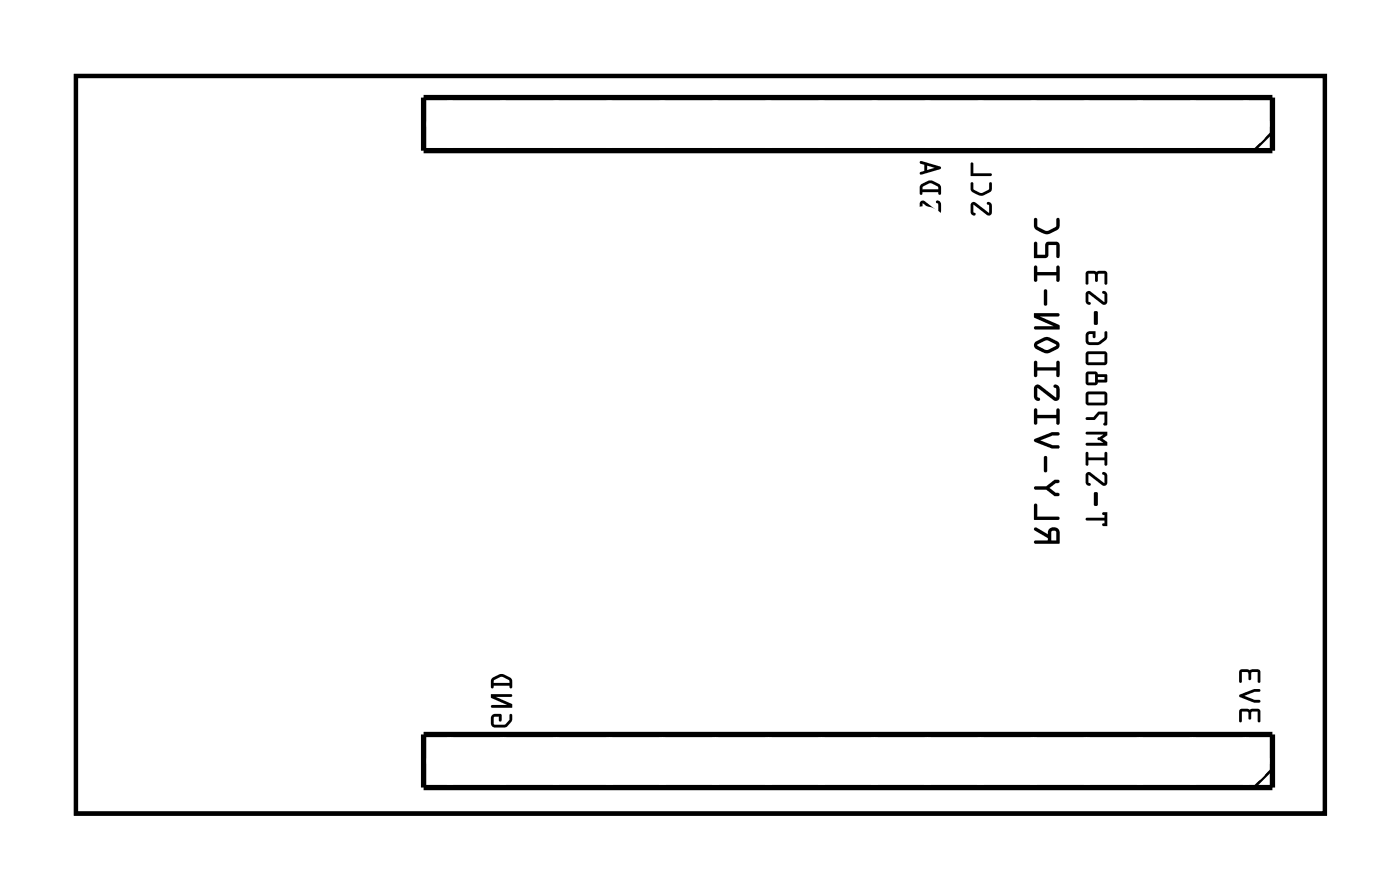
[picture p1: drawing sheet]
<svg xmlns="http://www.w3.org/2000/svg" width="67mm" height="43mm" viewBox="0 0 67 43" stroke-linecap="round" stroke-linejoin="round" font-family="sans-serif">
<path d="M3.6 3.6h59.8v35.3h-59.8z" fill="none" stroke="#000" stroke-width=".2"/>
<g fill="#000">
<path d="M3.6 3.6h59.8v35.3h-59.8zM3.6 3.6v35.3h59.8v-35.3z"/>
<path d="M44.1 9.6l-.1 .5 .1 .1h.2l-.1-.1v-.4l.7 .5h.1l.1-.4-.2-.2-.1 .1 .1 .1v.3l-.6-.5zM44.2 8.9l.4-.1 .3 .1v.2h-.7zM44.1 8.8l-.1 .5h.1l.1-.1h.7l.1 .1v-.4a.6 .6 0 0 0-.9-.1zM44.4 7.9l.4 .1-.4 .1zM44 7.7v.1l.3 .1v.3l-.3 .1 .1 .1 .9-.3v-.1z"/>
<path d="M44.1 9.6l-.1 .5 .1 .1h.2l-.1-.1v-.4l.6 .5h.2l.1-.4-.2-.2-.1 .1 .1 .1v.3l-.6-.5zM44.1 9.6h.2l.6 .5v-.3l-.1-.1 .1-.1 .2 .2-.1 .4h-.1l-.7-.5v.4l.1 .1h-.2l-.1-.1zM44.2 8.9l.4-.1 .3 .1v.2h-.7zM44.2 8.9v.2h.7v-.2l-.3-.1zM44.1 8.8l-.1 .5h.1l.1-.1h.7l.1 .1v-.4a.6 .6 0 0 0-.9-.1zM44.1 8.8l.4-.2 .2 .1 .3 .2v.4h-.1v-.1h-.7l-.1 .1zM44.4 7.9l.4 .1-.4 .1zM44.4 7.9v.2l.4-.1zM44 7.7v.1l.3 .1v.3l-.3 .1 .1 .1 .9-.3v-.1zM44 7.7l1 .3v.1l-.9 .3-.1-.1 .3-.1v-.3l-.3-.1z"/>
<path d="M46.5 9.7v.4l.1 .2 .1-.1-.1-.1v-.3l.7 .5 .2-.1v-.4l-.1-.1h-.2l.2 .1-.1 .4-.6-.5zM46.5 8.7v.3a.6 .6 0 0 0 .6 .3l.4-.2v-.4l-.1 .1-.1 .3-.3 .1-.4-.1v-.3zM46.5 7.8v.6h1l-.1-.1h-.8v-.5z"/>
<path d="M46.5 9.7v.4l.1 .2 .1-.1-.1-.1v-.3l.6 .5 .3-.1v-.4l-.1-.1h-.2l.2 .1-.1 .4-.6-.5zM46.5 9.7h.2l.6 .5 .1-.4-.2-.1h.2l.1 .1v.4l-.2 .1-.7-.5v.3l.1 .1-.1 .1-.1-.2zM46.5 8.7v.3a.6 .6 0 0 0 .6 .3l.4-.2v-.4l-.1 .1-.1 .3-.3 .1-.4-.1v-.3zM46.5 8.7l.1 .1v.3l.4 .1 .3-.1 .1-.3v-.1l.1 .4-.4 .2h-.2l-.4-.2zM46.5 7.8v.6h1l-.1-.1h-.8v-.5zM46.5 7.8h.1v.5h.8l.1 .1h-1z"/>
<path d="M23.6 34.2v.6h.5a.48 .48 0 0 0 .4-.6h-.1v.3l-.3 .2-.5-.1 .1-.3h.2v.2h.1v-.3zM23.6 34.2h.4v.3h-.1v-.2h-.2v.4h.5l.2-.3 .1-.2v.3l-.3 .3h-.6l-.1-.2zM23.5 33.2v.2l.8 .3h-.7l-.1 .2h1v-.2l-.8-.3 .8-.1v-.1zM23.5 33.2h1v.2h-.8l.8 .3v.2h-1l.1-.2h.7l-.8-.3zM23.6 32.6l.5-.2 .3 .1v.2h-.8zM23.6 32.6v.1h.8v-.2l-.3-.1zM23.6 32.4l-.1 .5h.1v-.1h.8l.1 .1v-.4a.6 .6 0 0 0-.9-.1zM23.6 32.4l.3-.1h.2l.4 .2v.4h-.1v-.1h-.8l-.1 .1z"/>
<path d="M23.6 34.2v.6h.5a.48 .48 0 0 0 .4-.6h-.1v.2l-.3 .3-.5-.1 .1-.3h.2v.2h.1v-.3zM23.5 33.2v.2l.8 .3h-.7l-.1 .2h1v-.2l-.8-.3h.8v-.2zM23.6 32.6l.5-.2 .3 .1v.2h-.8zM23.6 32.4l-.1 .5h.1v-.1h.8l.1 .1v-.4a.6 .6 0 0 0-.9-.1z"/>
<path d="M50.4 25.4h.2v.5h-.3zM49.5 25.3v.1l.7 .4v.1h-.6l-.1 .1h.1h1.1v-.5a.28 .28 0 0 0-.3-.3 .28 .28 0 0 0-.2 .4zM49.5 24.1v.8l1.2-.1v-.1h-1v-.6zM49.5 23.3l.1 .1h.5l.4 .3h.2v-.1l-.5-.2 .5-.3v-.1h-.2l-.4 .3zM50 21.8v.7l.1 .1v-.1v-.6zM49.5 21l.1 .1 .8 .4 .3-.1v-.1h-.3l-.6-.2 .6-.3h.3v-.1h-.3zM49.5 19.6l.1 .7h.1v-.3h.9v.3h.1v-.8l-.1 .1v.3h-.9v-.3zM49.6 18.5l-.1 .5 .1 .2 .2-.1-.1-.1v-.4l.8 .6 .2-.1v-.5l-.1-.2-.2 .1 .2 .1v.4l-.8-.6zM49.5 17.3l.1 .7h.1v-.3h.9v.3h.1v-.7h-.1v.3h-.9v-.3zM49.6 16.4l-.1 .1 .1 .2 .4 .2 .6-.2a.21 .21 0 0 0 0-.4l-.5-.2zM49.7 16.5l.4-.2 .5 .2-.5 .3zM49.5 15v.2l.9 .4h-.8l-.1 .1 .1 .1h1.1v-.2l-.9-.5h.9v-.1zM50 13.9v.7h.1v-.7zM49.5 12.7l.1 .8 .1-.1v-.2h.9v.2h.1v-.7l-.1 .1v.2h-.9v-.2zM49.5 11.6v.8l.6-.1 .1-.6h.4v.6h.1v-.6l-.1-.1h-.5l-.1 .6h-.3v-.6zM49.5 10.5v.3a.72 .72 0 0 0 .8 .4l.4-.3v-.4h-.1v.3l-.5 .3-.4-.3v-.3z"/>
<path d="M50.4 25.4h.2v.5h-.3zM50.4 25.4l-.1 .5h.3v-.5zM49.5 25.3v.1l.7 .4v.1h-.6l-.1 .1h.1h1.1v-.5a.3 .3 0 0 0-.5-.2v.3zM49.5 25.3l.7 .3a.29 .29 0 0 1 .2-.4 .29 .29 0 0 1 .3 .3v.5h-1.1h-.1l.1-.1h.6v-.1l-.7-.4zM49.5 24.1v.8l1.2-.1v-.1h-1v-.6zM49.5 24.1h.2v.6h1v.1l-1.2 .1zM49.5 23.3l.1 .1h.5l.4 .3h.2v-.1l-.5-.2 .5-.3v-.1h-.2l-.4 .3zM49.5 23.3h.6l.4-.3h.2v.1l-.5 .3 .3 .2h.2v.1h-.2l-.4-.3h-.5zM50 21.8v.7l.1 .1v-.1v-.6zM50 21.8l.1 .1v.6v.1l-.1-.1zM49.5 21l.1 .1 .8 .4 .3-.1v-.1h-.3l-.6-.2 .6-.3h.3v-.1h-.3zM49.5 21l.9-.3h.3v.1h-.3l-.6 .3 .6 .2h.3v.1l-.3 .1-.8-.3zM49.5 19.6l.1 .7h.1v-.3h.9v.3h.1v-.8l-.1 .1v.3h-.9v-.3zM49.5 19.6h.2v.3h.9v-.3l.1-.1v.8h-.1v-.3h-.9v.3h-.1zM49.6 18.5l-.1 .5 .1 .2 .2-.1-.1-.1v-.4l.7 .6h.2l.1-.1v-.5l-.1-.2-.2 .1 .2 .1v.4l-.8-.6zM49.6 18.5l.2-.1 .7 .6 .1-.4-.2-.1 .2-.1 .1 .2v.5l-.2 .1-.8-.6v.4l.1 .1-.2 .1-.1-.2zM49.5 17.3l.1 .7h.1v-.3h.9v.3h.1v-.7h-.1v.3h-.9v-.3zM49.5 17.3h.2v.3h.9v-.3h.1v.7h-.1v-.3h-.9v.3h-.1zM49.6 16.4l-.1 .1 .1 .2 .4 .2h.3l.4-.3v-.2l-.5-.3zM49.6 16.4l.6-.3 .5 .3v.2l-.4 .3h-.3l-.4-.2-.1-.2zM49.7 16.5l.4-.2 .5 .2-.5 .3zM49.7 16.5v.1l.4 .1 .5-.2-.5-.2zM49.5 15v.2l.9 .4h-.8l-.1 .1 .1 .1h1.1v-.2l-.9-.5h.9v-.1zM49.5 15h1.2v.1h-.9l.9 .5v.2h-1.1l-.1-.1 .1-.1h.8l-.9-.4zM50 13.9v.7h.1v-.7zM50 13.9h.1v.7h-.1zM49.5 12.7l.1 .8 .1-.1v-.2h.9v.2h.1v-.7l-.1 .1v.2h-.9v-.2zM49.5 12.7l.2 .1v.2h.9v-.2l.1-.1v.7h-.1v-.2h-.9v.2l-.1 .1zM49.5 11.6v.8l.6-.1 .1-.6h.4v.6h.1v-.6l-.1-.1h-.5l-.1 .6h-.3v-.6zM49.5 11.6h.2v.6h.3l.1-.6h.5l.1 .1v.6h-.1v-.6h-.4v.6l-.7 .1zM49.5 10.5v.4l.5 .3h.3l.4-.3v-.5l-.1 .1v.3l-.5 .3-.4-.3v-.3zM49.5 10.4l.2 .1v.3l.4 .3 .5-.3v-.3l.1-.1v.5l-.4 .3h-.3l-.5-.3z"/>
<path d="M52 24.8v.1h.9l-.1 .2 .2 .1v-.7l-.2 .1 .1 .2zM52.4 23.6v.5l.1 .1 .1-.6zM52 22.6v.5l.1 .1h.1l-.1-.1v-.4l.7 .5h.2v-.4l-.1-.2-.1 .1 .1 .1v.3l-.7-.5zM52 21.6v.7l.1-.1v-.2h.8v.2h.1v-.6l-.1 .1v.2h-.8v-.2zM52 20.7v.1h.8l-.3 .2 .3 .2h-.8v.1h1v-.1l-.2-.2 .2-.2v-.1zM52 20v.1h.4l.2-.3h.3l-.1 .5h.2v-.6h-.4l-.2 .3zM52 18.8v.5l.1 .1h.8l.1-.1v-.4l-.1-.2zM52.1 18.9h.8v.4h-.8zM52 17.8v.5l.1 .1h.3l.2-.1h.4v-.4h-.4l-.2-.1zM52.1 17.9h.3v.4h-.3zM52.6 18h.3v.2h-.3zM52 16.9v.4l.1 .2h.8l.1-.1v-.5l-.1-.1zM52.1 16.9h.8v.4h-.8zM52 15.9v.4l.1 .2a.65 .65 0 0 0 .9-.6h-.1v.2l-.3 .2-.4 .1-.1-.4h.2v.1l.1 .1v-.4zM52.4 14.9v.6h.1l.1-.5zM52 14v.4l.1 .2 .1-.1-.1-.1v-.3l.7 .5 .2-.1v-.4l-.1-.2-.1 .1 .1 .1v.4l-.7-.6zM52 13v.6h.1v-.5h.3l.1 .4 .1-.4h.3v.5h.1v-.5l-.1-.1z"/>
<path d="M52 24.8v.1h.9l-.1 .2 .2 .1v-.7l-.2 .1 .1 .2zM52 24.8h.9l-.1-.2 .2-.1v.7l-.2-.1 .1-.2h-.9zM52.4 23.6v.5l.1 .1 .1-.1v-.5zM52.4 23.6h.2v.5l-.1 .1-.1-.1zM52 22.6v.5l.1 .1h.1l-.1-.1v-.4l.7 .5h.2v-.4l-.1-.2-.1 .1h.1v.4l-.7-.5zM52 22.6h.2l.7 .5v-.3l-.1-.1 .1-.1 .1 .2v.4h-.2l-.7-.5v.4l.1 .1h-.1l-.1-.1zM52 21.6v.7l.1-.1v-.2h.8v.2h.1v-.6l-.1 .1v.2h-.8v-.2zM52 21.6l.1 .1v.2h.8v-.2l.1-.1v.6h-.1v-.2h-.8v.2l-.1 .1zM52 20.7v.1h.8l-.3 .2 .3 .2h-.8v.1h1v-.1l-.2-.2 .2-.2v-.1zM52 20.7h1v.1l-.2 .2 .2 .2v.1h-1v-.1h.8l-.3-.2 .3-.2h-.8zM52 20v.1h.4l.2-.3h.3l-.1 .5h.2v-.6h-.4l-.2 .3zM52 20h.4l.2-.3h.4v.6h-.2l.1-.5h-.3l-.2 .3h-.4zM52 18.8v.5l.1 .1h.8l.1-.1v-.4l-.1-.2zM52 18.8l.9-.1 .1 .2v.4l-.1 .1h-.8l-.1-.1zM52.1 18.9h.8v.4h-.8zM52.1 18.9v.4h.8v-.4zM52 17.8v.5l.1 .1h.3l.2-.1h.4v-.4h-.4l-.2-.1zM52 17.8h.4l.2 .1h.4v.4h-.4l-.2 .1h-.3l-.1-.1zM52.1 17.9h.3v.4h-.3zM52.1 17.9v.4h.3v-.4zM52.6 18h.3v.2h-.3zM52.6 18v.2h.3v-.2zM52 16.9v.4l.1 .2h.8l.1-.1v-.5l-.1-.1zM52 16.9l.9-.1 .1 .1v.5l-.1 .1h-.8l-.1-.2zM52.1 16.9h.8v.4h-.8zM52.1 16.9v.4h.8v-.4zM52 15.9v.5l.2 .1a.71 .71 0 0 0 .7-.2l.1-.2v-.2h-.1v.2l-.4 .3-.4-.1 .1-.3h.1v.2h.1v-.4zM52 15.9l.5-.1-.1 .4-.1-.1v-.1h-.2l.1 .4 .4-.1 .3-.2v-.3l.1 .4-.4 .3h-.5l-.1-.2zM52.4 14.9v.6h.1h.1v-.5zM52.4 14.9l.2 .1v.5l-.1 .1-.1-.1zM52 14v.4l.1 .2 .1-.1-.1-.1v-.3l.7 .5 .2-.1v-.4l-.1-.2-.1 .1 .1 .1v.4l-.7-.6zM52 14h.2l.7 .5v-.4l-.1-.1 .1-.1 .1 .2v.4l-.2 .1-.7-.5v.3l.1 .1-.1 .1-.1-.2zM52 13v.6h.1v-.5h.3l.1 .4 .1-.4h.3v.5h.1v-.5l-.1-.1zM52 13h.9l.1 .1v.5h-.1v-.5h-.3l-.1 .4-.1-.4h-.3v.5h-.1z"/>
<path d="M59.4 34v.6l.1-.1v-.5l.2 .1 .1 .3 .1-.3 .3-.1v.5h.1v-.5v-.1zM59.3 33.3l.1 .1 .6 .2h.3v-.1l-.7-.2 .7-.2v-.1h-.3zM59.4 32.1v.6l.1-.1v-.4h.2l.1 .3 .1-.3h.3v.4h.1v-.4v-.2z"/>
<path d="M59.4 34v.6l.1-.1v-.5l.3 .1v.3l.1-.3 .3-.1v.5h.1v-.5v-.1zM59.4 34l.9-.1v.1v.5h-.1v-.5l-.3 .1-.1 .3-.1-.3-.2-.1v.5l-.1 .1zM59.3 33.3l.1 .1 .6 .2h.3v-.1l-.7-.2 .7-.2v-.1h-.3zM59.3 33.3l.7-.3h.3v.1l-.7 .2 .7 .2v.1h-.3l-.6-.2zM59.4 32.1v.6l.1-.1v-.4h.3v.3l.1-.3h.3v.4h.1v-.4v-.2zM59.4 32.1l.9-.1v.2v.4h-.1v-.4h-.3l-.1 .3-.1-.3h-.2v.4l-.1 .1z"/>
</g>
<path d="M20.3 4.7h40.6v2.5h-40.6zM20.3 35.1h40.6v2.6h-40.6z" fill="none" stroke="#000" stroke-width=".25"/>
<path d="M60.9 6.3l-.9 .9M60.9 36.8l-.9 .9" fill="none" stroke="#000" stroke-width=".13"/>
<path d="M27 17.8h1.5v1.5h-1.5z" fill="#fff"/>
<path d="M27 17.8h1.5v1.5h-1.5z" fill="none" stroke="#fff" stroke-width=".76" stroke-linecap="butt"/>
<circle cx="27.8" cy="18.5" r=".79" fill="#fff"/>
<circle cx="27.8" cy="18.5" r=".79" fill="none" stroke="#fff" stroke-width=".76" stroke-linecap="butt"/>
<circle cx="27.8" cy="11" r=".79" fill="#fff"/>
<circle cx="27.8" cy="11" r=".79" fill="none" stroke="#fff" stroke-width=".76" stroke-linecap="butt"/>
<path d="M27 30.5h1.5v1.6h-1.5z" fill="#fff"/>
<path d="M27 30.5h1.5v1.6h-1.5z" fill="none" stroke="#fff" stroke-width=".76" stroke-linecap="butt"/>
<circle cx="27.7" cy="31.3" r=".79" fill="#fff"/>
<circle cx="27.7" cy="31.3" r=".79" fill="none" stroke="#fff" stroke-width=".76" stroke-linecap="butt"/>
<circle cx="27.7" cy="23.7" r=".79" fill="#fff"/>
<circle cx="27.7" cy="23.7" r=".79" fill="none" stroke="#fff" stroke-width=".76" stroke-linecap="butt"/>
<circle cx="31.7" cy="11" r=".6" fill="#fff"/>
<circle cx="31.7" cy="11" r=".6" fill="none" stroke="#fff" stroke-width=".65" stroke-linecap="butt"/>
<path d="M31.1 10.4h1.2v1.2h-1.2z" fill="#fff"/>
<path d="M31.1 10.4h1.2v1.2h-1.2z" fill="none" stroke="#fff" stroke-width=".65" stroke-linecap="butt"/>
<circle cx="31.7" cy="8.5" r=".6" fill="#fff"/>
<circle cx="31.7" cy="8.5" r=".6" fill="none" stroke="#fff" stroke-width=".65" stroke-linecap="butt"/>
<circle cx="31.7" cy="23.7" r=".6" fill="#fff"/>
<circle cx="31.7" cy="23.7" r=".6" fill="none" stroke="#fff" stroke-width=".65" stroke-linecap="butt"/>
<path d="M31.1 23.1h1.2v1.2h-1.2z" fill="#fff"/>
<path d="M31.1 23.1h1.2v1.2h-1.2z" fill="none" stroke="#fff" stroke-width=".65" stroke-linecap="butt"/>
<circle cx="31.7" cy="21.2" r=".6" fill="#fff"/>
<circle cx="31.7" cy="21.2" r=".6" fill="none" stroke="#fff" stroke-width=".65" stroke-linecap="butt"/>
<circle cx="36" cy="8.5" r=".7" fill="#fff"/>
<circle cx="36" cy="8.5" r=".7" fill="none" stroke="#fff" stroke-width=".76" stroke-linecap="butt"/>
<circle cx="36" cy="11.1" r=".7" fill="#fff"/>
<circle cx="36" cy="11.1" r=".7" fill="none" stroke="#fff" stroke-width=".76" stroke-linecap="butt"/>
<circle cx="35.5" cy="21.1" r=".7" fill="#fff"/>
<circle cx="35.5" cy="21.1" r=".7" fill="none" stroke="#fff" stroke-width=".76" stroke-linecap="butt"/>
<circle cx="35.5" cy="23.7" r=".7" fill="#fff"/>
<circle cx="35.5" cy="23.7" r=".7" fill="none" stroke="#fff" stroke-width=".76" stroke-linecap="butt"/>
<circle cx="13.9" cy="12.1" r=".64" fill="#fff"/>
<circle cx="13.9" cy="12.1" r=".64" fill="none" stroke="#fff" stroke-width=".51"/>
<circle cx="16.5" cy="12.1" r=".64" fill="#fff"/>
<circle cx="16.5" cy="12.1" r=".64" fill="none" stroke="#fff" stroke-width=".51"/>
<circle cx="24.1" cy="12.1" r=".64" fill="#fff"/>
<circle cx="24.1" cy="12.1" r=".64" fill="none" stroke="#fff" stroke-width=".51"/>
<circle cx="24.1" cy="17.2" r=".64" fill="#fff"/>
<circle cx="24.1" cy="17.2" r=".64" fill="none" stroke="#fff" stroke-width=".51"/>
<circle cx="16.5" cy="17.2" r=".64" fill="#fff"/>
<circle cx="16.5" cy="17.2" r=".64" fill="none" stroke="#fff" stroke-width=".51"/>
<circle cx="13.9" cy="17.2" r=".64" fill="#fff"/>
<circle cx="13.9" cy="17.2" r=".64" fill="none" stroke="#fff" stroke-width=".51"/>
<circle cx="13.9" cy="24.8" r=".64" fill="#fff"/>
<circle cx="13.9" cy="24.8" r=".64" fill="none" stroke="#fff" stroke-width=".51"/>
<circle cx="16.5" cy="24.8" r=".64" fill="#fff"/>
<circle cx="16.5" cy="24.8" r=".64" fill="none" stroke="#fff" stroke-width=".51"/>
<circle cx="24.1" cy="24.8" r=".64" fill="#fff"/>
<circle cx="24.1" cy="24.8" r=".64" fill="none" stroke="#fff" stroke-width=".51"/>
<circle cx="24.1" cy="29.9" r=".64" fill="#fff"/>
<circle cx="24.1" cy="29.9" r=".64" fill="none" stroke="#fff" stroke-width=".51"/>
<circle cx="16.5" cy="29.9" r=".64" fill="#fff"/>
<circle cx="16.5" cy="29.9" r=".64" fill="none" stroke="#fff" stroke-width=".51"/>
<circle cx="13.9" cy="29.9" r=".64" fill="#fff"/>
<circle cx="13.9" cy="29.9" r=".64" fill="none" stroke="#fff" stroke-width=".51"/>
<circle cx="35.6" cy="27.6" r=".7" fill="#fff"/>
<circle cx="35.6" cy="27.6" r=".7" fill="none" stroke="#fff" stroke-width=".76" stroke-linecap="butt"/>
<circle cx="33.1" cy="27.6" r=".7" fill="#fff"/>
<circle cx="33.1" cy="27.6" r=".7" fill="none" stroke="#fff" stroke-width=".76" stroke-linecap="butt"/>
<circle cx="30.6" cy="27.6" r=".7" fill="#fff"/>
<circle cx="30.6" cy="27.6" r=".7" fill="none" stroke="#fff" stroke-width=".76" stroke-linecap="butt"/>
<circle cx="35.6" cy="14.9" r=".7" fill="#fff"/>
<circle cx="35.6" cy="14.9" r=".7" fill="none" stroke="#fff" stroke-width=".76" stroke-linecap="butt"/>
<circle cx="33.1" cy="14.9" r=".7" fill="#fff"/>
<circle cx="33.1" cy="14.9" r=".7" fill="none" stroke="#fff" stroke-width=".76" stroke-linecap="butt"/>
<circle cx="30.6" cy="14.9" r=".7" fill="#fff"/>
<circle cx="30.6" cy="14.9" r=".7" fill="none" stroke="#fff" stroke-width=".76" stroke-linecap="butt"/>
<path d="M8.1 29.9h1.5v1.6h-1.5z" fill="#fff"/>
<path d="M8.1 29.9h1.5v1.6h-1.5z" fill="none" stroke="#fff" stroke-width=".76" stroke-linecap="butt"/>
<circle cx="8.8" cy="30.7" r=".76" fill="#fff"/>
<circle cx="8.8" cy="30.7" r=".76" fill="none" stroke="#fff" stroke-width=".76" stroke-linecap="butt"/>
<circle cx="8.8" cy="27.2" r=".76" fill="#fff"/>
<circle cx="8.8" cy="27.2" r=".76" fill="none" stroke="#fff" stroke-width=".76" stroke-linecap="butt"/>
<circle cx="8.8" cy="23.7" r=".76" fill="#fff"/>
<circle cx="8.8" cy="23.7" r=".76" fill="none" stroke="#fff" stroke-width=".76" stroke-linecap="butt"/>
<path d="M8.1 17.2h1.5v1.5h-1.5z" fill="#fff"/>
<path d="M8.1 17.2h1.5v1.5h-1.5z" fill="none" stroke="#fff" stroke-width=".76" stroke-linecap="butt"/>
<circle cx="8.8" cy="18" r=".76" fill="#fff"/>
<circle cx="8.8" cy="18" r=".76" fill="none" stroke="#fff" stroke-width=".76" stroke-linecap="butt"/>
<circle cx="8.8" cy="14.5" r=".76" fill="#fff"/>
<circle cx="8.8" cy="14.5" r=".76" fill="none" stroke="#fff" stroke-width=".76" stroke-linecap="butt"/>
<circle cx="8.8" cy="11" r=".76" fill="#fff"/>
<circle cx="8.8" cy="11" r=".76" fill="none" stroke="#fff" stroke-width=".76" stroke-linecap="butt"/>
<circle cx="59.7" cy="5.9" r=".74" fill="#fff"/>
<circle cx="59.7" cy="5.9" r=".74" fill="none" stroke="#fff" stroke-width=".76" stroke-linecap="butt"/>
<circle cx="57.1" cy="5.9" r=".74" fill="#fff"/>
<circle cx="57.1" cy="5.9" r=".74" fill="none" stroke="#fff" stroke-width=".76" stroke-linecap="butt"/>
<circle cx="54.6" cy="5.9" r=".74" fill="#fff"/>
<circle cx="54.6" cy="5.9" r=".74" fill="none" stroke="#fff" stroke-width=".76" stroke-linecap="butt"/>
<circle cx="52" cy="5.9" r=".74" fill="#fff"/>
<circle cx="52" cy="5.9" r=".74" fill="none" stroke="#fff" stroke-width=".76" stroke-linecap="butt"/>
<circle cx="49.5" cy="5.9" r=".74" fill="#fff"/>
<circle cx="49.5" cy="5.9" r=".74" fill="none" stroke="#fff" stroke-width=".76" stroke-linecap="butt"/>
<circle cx="47" cy="5.9" r=".74" fill="#fff"/>
<circle cx="47" cy="5.9" r=".74" fill="none" stroke="#fff" stroke-width=".76" stroke-linecap="butt"/>
<circle cx="44.4" cy="5.9" r=".74" fill="#fff"/>
<circle cx="44.4" cy="5.9" r=".74" fill="none" stroke="#fff" stroke-width=".76" stroke-linecap="butt"/>
<circle cx="41.9" cy="5.9" r=".74" fill="#fff"/>
<circle cx="41.9" cy="5.9" r=".74" fill="none" stroke="#fff" stroke-width=".76" stroke-linecap="butt"/>
<circle cx="39.3" cy="5.9" r=".74" fill="#fff"/>
<circle cx="39.3" cy="5.9" r=".74" fill="none" stroke="#fff" stroke-width=".76" stroke-linecap="butt"/>
<circle cx="36.8" cy="5.9" r=".74" fill="#fff"/>
<circle cx="36.8" cy="5.9" r=".74" fill="none" stroke="#fff" stroke-width=".76" stroke-linecap="butt"/>
<circle cx="34.3" cy="5.9" r=".74" fill="#fff"/>
<circle cx="34.3" cy="5.9" r=".74" fill="none" stroke="#fff" stroke-width=".76" stroke-linecap="butt"/>
<circle cx="31.7" cy="5.9" r=".74" fill="#fff"/>
<circle cx="31.7" cy="5.9" r=".74" fill="none" stroke="#fff" stroke-width=".76" stroke-linecap="butt"/>
<circle cx="29.2" cy="5.9" r=".74" fill="#fff"/>
<circle cx="29.2" cy="5.9" r=".74" fill="none" stroke="#fff" stroke-width=".76" stroke-linecap="butt"/>
<circle cx="26.6" cy="5.9" r=".74" fill="#fff"/>
<circle cx="26.6" cy="5.9" r=".74" fill="none" stroke="#fff" stroke-width=".76" stroke-linecap="butt"/>
<circle cx="24.1" cy="5.9" r=".74" fill="#fff"/>
<circle cx="24.1" cy="5.9" r=".74" fill="none" stroke="#fff" stroke-width=".76" stroke-linecap="butt"/>
<circle cx="21.6" cy="5.9" r=".74" fill="#fff"/>
<circle cx="21.6" cy="5.9" r=".74" fill="none" stroke="#fff" stroke-width=".76" stroke-linecap="butt"/>
<circle cx="59.7" cy="5.9" r=".74" fill="#fff"/>
<circle cx="59.7" cy="5.9" r=".74" fill="none" stroke="#fff" stroke-width=".76" stroke-linecap="butt"/>
<circle cx="57.1" cy="5.9" r=".74" fill="#fff"/>
<circle cx="57.1" cy="5.9" r=".74" fill="none" stroke="#fff" stroke-width=".76" stroke-linecap="butt"/>
<circle cx="54.6" cy="5.9" r=".74" fill="#fff"/>
<circle cx="54.6" cy="5.9" r=".74" fill="none" stroke="#fff" stroke-width=".76" stroke-linecap="butt"/>
<circle cx="52" cy="5.9" r=".74" fill="#fff"/>
<circle cx="52" cy="5.9" r=".74" fill="none" stroke="#fff" stroke-width=".76" stroke-linecap="butt"/>
<circle cx="49.5" cy="5.9" r=".74" fill="#fff"/>
<circle cx="49.5" cy="5.9" r=".74" fill="none" stroke="#fff" stroke-width=".76" stroke-linecap="butt"/>
<circle cx="47" cy="5.9" r=".74" fill="#fff"/>
<circle cx="47" cy="5.9" r=".74" fill="none" stroke="#fff" stroke-width=".76" stroke-linecap="butt"/>
<circle cx="44.4" cy="5.9" r=".74" fill="#fff"/>
<circle cx="44.4" cy="5.9" r=".74" fill="none" stroke="#fff" stroke-width=".76" stroke-linecap="butt"/>
<circle cx="41.9" cy="5.9" r=".74" fill="#fff"/>
<circle cx="41.9" cy="5.9" r=".74" fill="none" stroke="#fff" stroke-width=".76" stroke-linecap="butt"/>
<circle cx="39.3" cy="5.9" r=".74" fill="#fff"/>
<circle cx="39.3" cy="5.9" r=".74" fill="none" stroke="#fff" stroke-width=".76" stroke-linecap="butt"/>
<circle cx="36.8" cy="5.9" r=".74" fill="#fff"/>
<circle cx="36.8" cy="5.9" r=".74" fill="none" stroke="#fff" stroke-width=".76" stroke-linecap="butt"/>
<circle cx="34.3" cy="5.9" r=".74" fill="#fff"/>
<circle cx="34.3" cy="5.9" r=".74" fill="none" stroke="#fff" stroke-width=".76" stroke-linecap="butt"/>
<circle cx="31.7" cy="5.9" r=".74" fill="#fff"/>
<circle cx="31.7" cy="5.9" r=".74" fill="none" stroke="#fff" stroke-width=".76" stroke-linecap="butt"/>
<circle cx="29.2" cy="5.9" r=".74" fill="#fff"/>
<circle cx="29.2" cy="5.9" r=".74" fill="none" stroke="#fff" stroke-width=".76" stroke-linecap="butt"/>
<circle cx="26.6" cy="5.9" r=".74" fill="#fff"/>
<circle cx="26.6" cy="5.9" r=".74" fill="none" stroke="#fff" stroke-width=".76" stroke-linecap="butt"/>
<circle cx="24.1" cy="5.9" r=".74" fill="#fff"/>
<circle cx="24.1" cy="5.9" r=".74" fill="none" stroke="#fff" stroke-width=".76" stroke-linecap="butt"/>
<circle cx="21.6" cy="5.9" r=".74" fill="#fff"/>
<circle cx="21.6" cy="5.9" r=".74" fill="none" stroke="#fff" stroke-width=".76" stroke-linecap="butt"/>
<circle cx="39.7" cy="15.9" r=".6" fill="#fff"/>
<circle cx="39.7" cy="15.9" r=".6" fill="none" stroke="#fff" stroke-width=".76" stroke-linecap="butt"/>
<circle cx="39.7" cy="17.9" r=".6" fill="#fff"/>
<circle cx="39.7" cy="17.9" r=".6" fill="none" stroke="#fff" stroke-width=".76" stroke-linecap="butt"/>
<circle cx="39.7" cy="19.9" r=".6" fill="#fff"/>
<circle cx="39.7" cy="19.9" r=".6" fill="none" stroke="#fff" stroke-width=".76" stroke-linecap="butt"/>
<circle cx="39.7" cy="21.9" r=".6" fill="#fff"/>
<circle cx="39.7" cy="21.9" r=".6" fill="none" stroke="#fff" stroke-width=".76" stroke-linecap="butt"/>
<circle cx="59.7" cy="36.4" r=".74" fill="#fff"/>
<circle cx="59.7" cy="36.4" r=".74" fill="none" stroke="#fff" stroke-width=".76" stroke-linecap="butt"/>
<circle cx="57.1" cy="36.4" r=".74" fill="#fff"/>
<circle cx="57.1" cy="36.4" r=".74" fill="none" stroke="#fff" stroke-width=".76" stroke-linecap="butt"/>
<circle cx="54.6" cy="36.4" r=".74" fill="#fff"/>
<circle cx="54.6" cy="36.4" r=".74" fill="none" stroke="#fff" stroke-width=".76" stroke-linecap="butt"/>
<circle cx="52" cy="36.4" r=".74" fill="#fff"/>
<circle cx="52" cy="36.4" r=".74" fill="none" stroke="#fff" stroke-width=".76" stroke-linecap="butt"/>
<circle cx="49.5" cy="36.4" r=".74" fill="#fff"/>
<circle cx="49.5" cy="36.4" r=".74" fill="none" stroke="#fff" stroke-width=".76" stroke-linecap="butt"/>
<circle cx="47" cy="36.4" r=".74" fill="#fff"/>
<circle cx="47" cy="36.4" r=".74" fill="none" stroke="#fff" stroke-width=".76" stroke-linecap="butt"/>
<circle cx="44.4" cy="36.4" r=".74" fill="#fff"/>
<circle cx="44.4" cy="36.4" r=".74" fill="none" stroke="#fff" stroke-width=".76" stroke-linecap="butt"/>
<circle cx="41.9" cy="36.4" r=".74" fill="#fff"/>
<circle cx="41.9" cy="36.4" r=".74" fill="none" stroke="#fff" stroke-width=".76" stroke-linecap="butt"/>
<circle cx="39.3" cy="36.4" r=".74" fill="#fff"/>
<circle cx="39.3" cy="36.4" r=".74" fill="none" stroke="#fff" stroke-width=".76" stroke-linecap="butt"/>
<circle cx="36.8" cy="36.4" r=".74" fill="#fff"/>
<circle cx="36.8" cy="36.4" r=".74" fill="none" stroke="#fff" stroke-width=".76" stroke-linecap="butt"/>
<circle cx="34.3" cy="36.4" r=".74" fill="#fff"/>
<circle cx="34.3" cy="36.4" r=".74" fill="none" stroke="#fff" stroke-width=".76" stroke-linecap="butt"/>
<circle cx="31.7" cy="36.4" r=".74" fill="#fff"/>
<circle cx="31.7" cy="36.4" r=".74" fill="none" stroke="#fff" stroke-width=".76" stroke-linecap="butt"/>
<circle cx="29.2" cy="36.4" r=".74" fill="#fff"/>
<circle cx="29.2" cy="36.4" r=".74" fill="none" stroke="#fff" stroke-width=".76" stroke-linecap="butt"/>
<circle cx="26.6" cy="36.4" r=".74" fill="#fff"/>
<circle cx="26.6" cy="36.4" r=".74" fill="none" stroke="#fff" stroke-width=".76" stroke-linecap="butt"/>
<circle cx="24.1" cy="36.4" r=".74" fill="#fff"/>
<circle cx="24.1" cy="36.4" r=".74" fill="none" stroke="#fff" stroke-width=".76" stroke-linecap="butt"/>
<circle cx="21.6" cy="36.4" r=".74" fill="#fff"/>
<circle cx="21.6" cy="36.4" r=".74" fill="none" stroke="#fff" stroke-width=".76" stroke-linecap="butt"/>
<circle cx="59.7" cy="36.4" r=".74" fill="#fff"/>
<circle cx="59.7" cy="36.4" r=".74" fill="none" stroke="#fff" stroke-width=".76" stroke-linecap="butt"/>
<circle cx="57.1" cy="36.4" r=".74" fill="#fff"/>
<circle cx="57.1" cy="36.4" r=".74" fill="none" stroke="#fff" stroke-width=".76" stroke-linecap="butt"/>
<circle cx="54.6" cy="36.4" r=".74" fill="#fff"/>
<circle cx="54.6" cy="36.4" r=".74" fill="none" stroke="#fff" stroke-width=".76" stroke-linecap="butt"/>
<circle cx="52" cy="36.4" r=".74" fill="#fff"/>
<circle cx="52" cy="36.4" r=".74" fill="none" stroke="#fff" stroke-width=".76" stroke-linecap="butt"/>
<circle cx="49.5" cy="36.4" r=".74" fill="#fff"/>
<circle cx="49.5" cy="36.4" r=".74" fill="none" stroke="#fff" stroke-width=".76" stroke-linecap="butt"/>
<circle cx="47" cy="36.4" r=".74" fill="#fff"/>
<circle cx="47" cy="36.4" r=".74" fill="none" stroke="#fff" stroke-width=".76" stroke-linecap="butt"/>
<circle cx="44.4" cy="36.4" r=".74" fill="#fff"/>
<circle cx="44.4" cy="36.4" r=".74" fill="none" stroke="#fff" stroke-width=".76" stroke-linecap="butt"/>
<circle cx="41.9" cy="36.4" r=".74" fill="#fff"/>
<circle cx="41.9" cy="36.4" r=".74" fill="none" stroke="#fff" stroke-width=".76" stroke-linecap="butt"/>
<circle cx="39.3" cy="36.4" r=".74" fill="#fff"/>
<circle cx="39.3" cy="36.4" r=".74" fill="none" stroke="#fff" stroke-width=".76" stroke-linecap="butt"/>
<circle cx="36.8" cy="36.4" r=".74" fill="#fff"/>
<circle cx="36.8" cy="36.4" r=".74" fill="none" stroke="#fff" stroke-width=".76" stroke-linecap="butt"/>
<circle cx="34.3" cy="36.4" r=".74" fill="#fff"/>
<circle cx="34.3" cy="36.4" r=".74" fill="none" stroke="#fff" stroke-width=".76" stroke-linecap="butt"/>
<circle cx="31.7" cy="36.4" r=".74" fill="#fff"/>
<circle cx="31.7" cy="36.4" r=".74" fill="none" stroke="#fff" stroke-width=".76" stroke-linecap="butt"/>
<circle cx="29.2" cy="36.4" r=".74" fill="#fff"/>
<circle cx="29.2" cy="36.4" r=".74" fill="none" stroke="#fff" stroke-width=".76" stroke-linecap="butt"/>
<circle cx="26.6" cy="36.4" r=".74" fill="#fff"/>
<circle cx="26.6" cy="36.4" r=".74" fill="none" stroke="#fff" stroke-width=".76" stroke-linecap="butt"/>
<circle cx="24.1" cy="36.4" r=".74" fill="#fff"/>
<circle cx="24.1" cy="36.4" r=".74" fill="none" stroke="#fff" stroke-width=".76" stroke-linecap="butt"/>
<circle cx="21.6" cy="36.4" r=".74" fill="#fff"/>
<circle cx="21.6" cy="36.4" r=".74" fill="none" stroke="#fff" stroke-width=".76" stroke-linecap="butt"/>
<circle cx="44.3" cy="11" r=".74" fill="#fff"/>
<circle cx="44.3" cy="11" r=".74" fill="none" stroke="#fff" stroke-width=".76" stroke-linecap="butt"/>
<circle cx="44.3" cy="13.5" r=".74" fill="#fff"/>
<circle cx="44.3" cy="13.5" r=".74" fill="none" stroke="#fff" stroke-width=".76" stroke-linecap="butt"/>
<circle cx="44.3" cy="16.1" r=".74" fill="#fff"/>
<circle cx="44.3" cy="16.1" r=".74" fill="none" stroke="#fff" stroke-width=".76" stroke-linecap="butt"/>
<circle cx="44.3" cy="18.6" r=".74" fill="#fff"/>
<circle cx="44.3" cy="18.6" r=".74" fill="none" stroke="#fff" stroke-width=".76" stroke-linecap="butt"/>
<circle cx="44.3" cy="21.1" r=".74" fill="#fff"/>
<circle cx="44.3" cy="21.1" r=".74" fill="none" stroke="#fff" stroke-width=".76" stroke-linecap="butt"/>
<circle cx="44.3" cy="23.7" r=".74" fill="#fff"/>
<circle cx="44.3" cy="23.7" r=".74" fill="none" stroke="#fff" stroke-width=".76" stroke-linecap="butt"/>
<circle cx="44.3" cy="26.2" r=".74" fill="#fff"/>
<circle cx="44.3" cy="26.2" r=".74" fill="none" stroke="#fff" stroke-width=".76" stroke-linecap="butt"/>
<circle cx="59.5" cy="11" r=".74" fill="#fff"/>
<circle cx="59.5" cy="11" r=".74" fill="none" stroke="#fff" stroke-width=".76" stroke-linecap="butt"/>
<circle cx="59.5" cy="13.5" r=".74" fill="#fff"/>
<circle cx="59.5" cy="13.5" r=".74" fill="none" stroke="#fff" stroke-width=".76" stroke-linecap="butt"/>
<circle cx="59.5" cy="16.1" r=".74" fill="#fff"/>
<circle cx="59.5" cy="16.1" r=".74" fill="none" stroke="#fff" stroke-width=".76" stroke-linecap="butt"/>
<circle cx="59.5" cy="18.6" r=".74" fill="#fff"/>
<circle cx="59.5" cy="18.6" r=".74" fill="none" stroke="#fff" stroke-width=".76" stroke-linecap="butt"/>
<circle cx="59.5" cy="21.1" r=".74" fill="#fff"/>
<circle cx="59.5" cy="21.1" r=".74" fill="none" stroke="#fff" stroke-width=".76" stroke-linecap="butt"/>
<circle cx="59.5" cy="23.7" r=".74" fill="#fff"/>
<circle cx="59.5" cy="23.7" r=".74" fill="none" stroke="#fff" stroke-width=".76" stroke-linecap="butt"/>
<circle cx="59.5" cy="26.2" r=".74" fill="#fff"/>
<circle cx="59.5" cy="26.2" r=".74" fill="none" stroke="#fff" stroke-width=".76" stroke-linecap="butt"/>
<circle cx="16.5" cy="25" r=".76" fill="#fff"/>
<circle cx="16.5" cy="25" r=".76" fill="none" stroke="#fff" stroke-width=".76" stroke-linecap="butt"/>
<circle cx="16.5" cy="30" r=".76" fill="#fff"/>
<circle cx="16.5" cy="30" r=".76" fill="none" stroke="#fff" stroke-width=".76" stroke-linecap="butt"/>
<circle cx="24.1" cy="25" r=".76" fill="#fff"/>
<circle cx="24.1" cy="25" r=".76" fill="none" stroke="#fff" stroke-width=".76" stroke-linecap="butt"/>
<circle cx="13.9" cy="30" r=".76" fill="#fff"/>
<circle cx="13.9" cy="30" r=".76" fill="none" stroke="#fff" stroke-width=".76" stroke-linecap="butt"/>
<circle cx="13.9" cy="25" r=".76" fill="#fff"/>
<circle cx="13.9" cy="25" r=".76" fill="none" stroke="#fff" stroke-width=".76" stroke-linecap="butt"/>
<circle cx="24.1" cy="30" r=".76" fill="#fff"/>
<circle cx="24.1" cy="30" r=".76" fill="none" stroke="#fff" stroke-width=".76" stroke-linecap="butt"/>
<circle cx="16.5" cy="12.3" r=".76" fill="#fff"/>
<circle cx="16.5" cy="12.3" r=".76" fill="none" stroke="#fff" stroke-width=".76" stroke-linecap="butt"/>
<circle cx="16.5" cy="17.3" r=".76" fill="#fff"/>
<circle cx="16.5" cy="17.3" r=".76" fill="none" stroke="#fff" stroke-width=".76" stroke-linecap="butt"/>
<circle cx="24.1" cy="12.3" r=".76" fill="#fff"/>
<circle cx="24.1" cy="12.3" r=".76" fill="none" stroke="#fff" stroke-width=".76" stroke-linecap="butt"/>
<circle cx="13.9" cy="17.3" r=".76" fill="#fff"/>
<circle cx="13.9" cy="17.3" r=".76" fill="none" stroke="#fff" stroke-width=".76" stroke-linecap="butt"/>
<circle cx="13.9" cy="12.3" r=".76" fill="#fff"/>
<circle cx="13.9" cy="12.3" r=".76" fill="none" stroke="#fff" stroke-width=".76" stroke-linecap="butt"/>
<circle cx="24.1" cy="17.3" r=".76" fill="#fff"/>
<circle cx="24.1" cy="17.3" r=".76" fill="none" stroke="#fff" stroke-width=".76" stroke-linecap="butt"/>
</svg>
